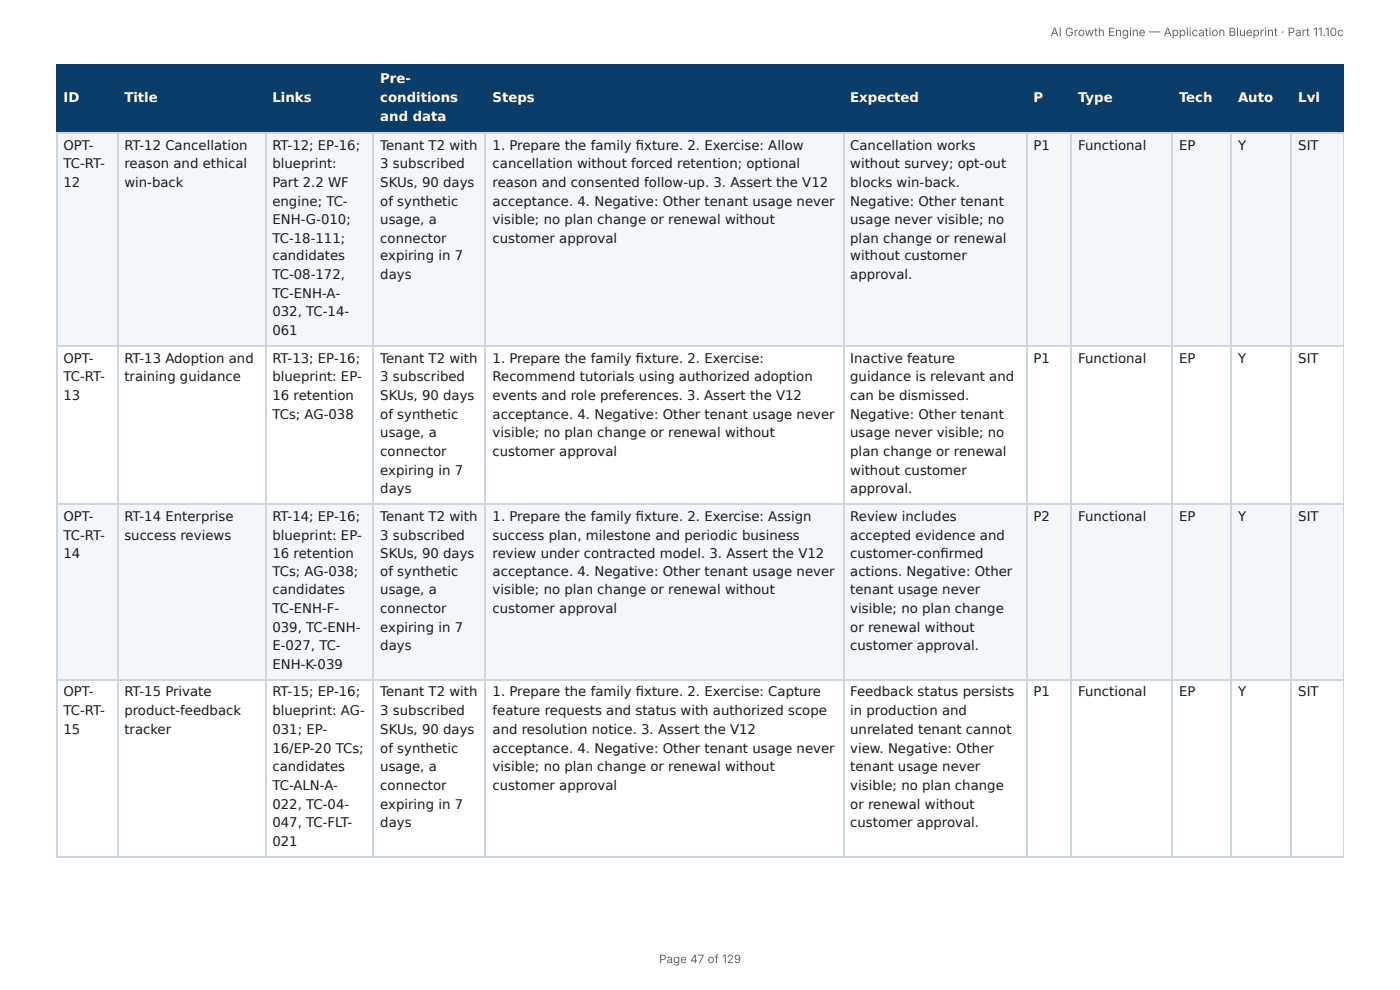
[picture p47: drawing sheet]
<svg xmlns="http://www.w3.org/2000/svg" width="297mm" height="210mm" viewBox="0 0 297 210" stroke-linecap="round" stroke-linejoin="round" font-family="sans-serif">
<defs><g id="words">
<g font-size="2.8" fill="#fff">
<text x="80.8" y="17.7">Pre-</text>
<text x="13.5" y="21.7">ID</text>
<text x="26.4" y="21.7">Title</text>
<text x="57.9" y="21.7">Links</text>
<text x="80.8" y="21.7">conditions</text>
<text x="104.6" y="21.7">Steps</text>
<text x="180.6" y="21.7">Expected</text>
<text x="219.5" y="21.7">P</text>
<text x="229" y="21.7">Type</text>
<text x="250.4" y="21.7">Tech</text>
<text x="262.9" y="21.7">Auto</text>
<text x="275.7" y="21.7">Lvl</text>
<text x="80.8" y="25.7">and data</text>
</g>
<g font-size="2.8" fill="#1a1a1a">
<text x="13.5" y="31.8">OPT-</text>
<text x="13.5" y="35.7">TC-RT-</text>
<text x="26.4" y="31.8">RT-12 Cancellation</text>
<text x="26.4" y="35.7">reason and ethical</text>
<text x="57.9" y="31.8">RT-12; EP-16;</text>
<text x="57.9" y="35.7">blueprint:</text>
<text x="80.8" y="31.8">Tenant T2 with</text>
<text x="80.8" y="35.7">3 subscribed</text>
<text x="104.6" y="31.8">1. Prepare the family fi xture. 2. Exercise: Allow</text>
<text x="104.6" y="35.7">cancellation without forced retention; optional</text>
<text x="180.6" y="31.8">Cancellation works</text>
<text x="180.6" y="35.7">without survey; opt-out</text>
<text x="219.5" y="31.8">P1</text>
<text x="229" y="31.8">Functional</text>
<text x="250.4" y="31.8">EP</text>
<text x="262.9" y="31.8">Y</text>
<text x="275.7" y="31.8">SIT</text>
<text x="13.5" y="39.7">12</text>
<text x="26.4" y="39.7">win-back</text>
<text x="57.9" y="39.7">Part 2.2 WF</text>
<text x="80.8" y="39.7">SKUs, 90 days</text>
<text x="104.6" y="39.7">reason and consented follow-up. 3. Assert the V12</text>
<text x="180.6" y="39.7">blocks win-back.</text>
<text x="57.9" y="43.7">engine; TC-</text>
<text x="57.9" y="47.6">ENH-G-010;</text>
<text x="80.8" y="43.7">of synthetic</text>
<text x="80.8" y="47.6">usage, a</text>
<text x="104.6" y="43.7">acceptance. 4. Negative: Other tenant usage never</text>
<text x="104.6" y="47.6">visible; no plan change or renewal without</text>
<text x="180.6" y="43.7">Negative: Other tenant</text>
<text x="180.6" y="47.6">usage never visible; no</text>
<text x="57.9" y="51.6">TC-18-111;</text>
<text x="80.8" y="51.6">connector</text>
<text x="104.6" y="51.6">customer approval</text>
<text x="180.6" y="51.6">plan change or renewal</text>
<text x="57.9" y="55.3">candidates</text>
<text x="57.9" y="59.3">TC-08-172,</text>
<text x="80.8" y="55.3">expiring in 7</text>
<text x="80.8" y="59.3">days</text>
<text x="180.6" y="55.3">without customer</text>
<text x="180.6" y="59.3">approval.</text>
<text x="57.9" y="63.2">TC-ENH-A-</text>
<text x="57.9" y="67.2">032, TC-14-</text>
<text x="57.9" y="71.2">061</text>
<text x="13.5" y="77">OPT-</text>
<text x="26.4" y="77">RT-13 Adoption and</text>
<text x="57.9" y="77">RT-13; EP-16;</text>
<text x="80.8" y="77">Tenant T2 with</text>
<text x="104.6" y="77">1. Prepare the family fi xture. 2. Exercise:</text>
<text x="180.6" y="77">Inactive feature</text>
<text x="219.5" y="77">P1</text>
<text x="229" y="77">Functional</text>
<text x="250.4" y="77">EP</text>
<text x="262.9" y="77">Y</text>
<text x="275.7" y="77">SIT</text>
<text x="13.5" y="81">TC-RT-</text>
<text x="26.4" y="81">training guidance</text>
<text x="57.9" y="81">blueprint: EP-</text>
<text x="80.8" y="81">3 subscribed</text>
<text x="104.6" y="81">Recommend tutorials using authorized adoption</text>
<text x="180.6" y="81">guidance is relevant and</text>
<text x="13.5" y="84.9">13</text>
<text x="57.9" y="84.9">16 retention</text>
<text x="57.9" y="88.9">TCs; AG-038</text>
<text x="80.8" y="84.9">SKUs, 90 days</text>
<text x="80.8" y="88.9">of synthetic</text>
<text x="104.6" y="84.9">events and role preferences. 3. Assert the V12</text>
<text x="104.6" y="88.9">acceptance. 4. Negative: Other tenant usage never</text>
<text x="180.6" y="84.9">can be dismissed.</text>
<text x="180.6" y="88.9">Negative: Other tenant</text>
<text x="80.8" y="92.9">usage, a</text>
<text x="104.6" y="92.9">visible; no plan change or renewal without</text>
<text x="180.6" y="92.9">usage never visible; no</text>
<text x="80.8" y="96.8">connector</text>
<text x="80.8" y="100.8">expiring in 7</text>
<text x="104.6" y="96.8">customer approval</text>
<text x="180.6" y="96.8">plan change or renewal</text>
<text x="180.6" y="100.8">without customer</text>
<text x="80.8" y="104.8">days</text>
<text x="180.6" y="104.8">approval.</text>
<text x="13.5" y="110.6">OPT-</text>
<text x="26.4" y="110.6">RT-14 Enterprise</text>
<text x="57.9" y="110.6">RT-14; EP-16;</text>
<text x="80.8" y="110.6">Tenant T2 with</text>
<text x="104.6" y="110.6">1. Prepare the family fi xture. 2. Exercise: Assign</text>
<text x="180.6" y="110.6">Review includes</text>
<text x="219.5" y="110.6">P2</text>
<text x="229" y="110.6">Functional</text>
<text x="250.4" y="110.6">EP</text>
<text x="262.9" y="110.6">Y</text>
<text x="275.7" y="110.6">SIT</text>
<text x="13.5" y="114.6">TC-RT-</text>
<text x="13.5" y="118.5">14</text>
<text x="26.4" y="114.6">success reviews</text>
<text x="57.9" y="114.6">blueprint: EP-</text>
<text x="57.9" y="118.5">16 retention</text>
<text x="80.8" y="114.6">3 subscribed</text>
<text x="80.8" y="118.5">SKUs, 90 days</text>
<text x="104.6" y="114.6">success plan, milestone and periodic business</text>
<text x="104.6" y="118.5">review under contracted model. 3. Assert the V12</text>
<text x="180.6" y="114.6">accepted evidence and</text>
<text x="180.6" y="118.5">customer-confi rmed</text>
<text x="57.9" y="122.2">TCs; AG-038;</text>
<text x="80.8" y="122.2">of synthetic</text>
<text x="104.6" y="122.2">acceptance. 4. Negative: Other tenant usage never</text>
<text x="180.6" y="122.2">actions. Negative: Other</text>
<text x="57.9" y="126.2">candidates</text>
<text x="57.9" y="130.2">TC-ENH-F-</text>
<text x="80.8" y="126.2">usage, a</text>
<text x="80.8" y="130.2">connector</text>
<text x="104.6" y="126.2">visible; no plan change or renewal without</text>
<text x="104.6" y="130.2">customer approval</text>
<text x="180.6" y="126.2">tenant usage never</text>
<text x="180.6" y="130.2">visible; no plan change</text>
<text x="57.9" y="134.1">039, TC-ENH-</text>
<text x="80.8" y="134.1">expiring in 7</text>
<text x="180.6" y="134.1">or renewal without</text>
<text x="57.9" y="138.1">E-027, TC-</text>
<text x="57.9" y="142.1">ENH-K-039</text>
<text x="80.8" y="138.1">days</text>
<text x="180.6" y="138.1">customer approval.</text>
<text x="13.5" y="147.9">OPT-</text>
<text x="26.4" y="147.9">RT-15 Private</text>
<text x="57.9" y="147.9">RT-15; EP-16;</text>
<text x="80.8" y="147.9">Tenant T2 with</text>
<text x="104.6" y="147.9">1. Prepare the family fi xture. 2. Exercise: Capture</text>
<text x="180.6" y="147.9">Feedback status persists</text>
<text x="219.5" y="147.9">P1</text>
<text x="229" y="147.9">Functional</text>
<text x="250.4" y="147.9">EP</text>
<text x="262.9" y="147.9">Y</text>
<text x="275.7" y="147.9">SIT</text>
<text x="13.5" y="151.9">TC-RT-</text>
<text x="13.5" y="155.8">15</text>
<text x="26.4" y="151.9">product-feedback</text>
<text x="26.4" y="155.8">tracker</text>
<text x="57.9" y="151.9">blueprint: AG-</text>
<text x="57.9" y="155.8">031; EP-</text>
<text x="80.8" y="151.9">3 subscribed</text>
<text x="80.8" y="155.8">SKUs, 90 days</text>
<text x="104.6" y="151.9">feature requests and status with authorized scope</text>
<text x="104.6" y="155.8">and resolution notice. 3. Assert the V12</text>
<text x="180.6" y="151.9">in production and</text>
<text x="180.6" y="155.8">unrelated tenant cannot</text>
<text x="57.9" y="159.8">16/EP-20 TCs;</text>
<text x="80.8" y="159.8">of synthetic</text>
<text x="104.6" y="159.8">acceptance. 4. Negative: Other tenant usage never</text>
<text x="180.6" y="159.8">view. Negative: Other</text>
<text x="57.9" y="163.8">candidates</text>
<text x="57.9" y="167.7">TC-ALN-A-</text>
<text x="80.8" y="163.8">usage, a</text>
<text x="80.8" y="167.7">connector</text>
<text x="104.6" y="163.8">visible; no plan change or renewal without</text>
<text x="104.6" y="167.7">customer approval</text>
<text x="180.6" y="163.8">tenant usage never</text>
<text x="180.6" y="167.7">visible; no plan change</text>
<text x="57.9" y="171.7">022, TC-04-</text>
<text x="80.8" y="171.7">expiring in 7</text>
<text x="180.6" y="171.7">or renewal without</text>
<text x="57.9" y="175.7">047, TC-FLT-</text>
<text x="57.9" y="179.7">021</text>
<text x="80.8" y="175.7">days</text>
<text x="180.6" y="175.7">customer approval.</text>
</g>
<g font-size="2.5" fill="#666">
<text x="223.1" y="7.7">AI Growth Engine — Application Blueprint · Part 11.10c</text>
<text x="140" y="204.5">Page 47 of 129</text>
</g>
</g></defs>
<g fill="#0b3d6b">
<path d="M12.2 14h12.7v14h-12.7z"/>
<path d="M24.9 14h31.5v14h-31.5z"/>
<path d="M56.4 14h23v14h-23z"/>
<path d="M79.4 14h23.8v14h-23.8z"/>
<path d="M103.2 14h75.9v14h-75.9z"/>
<path d="M179.1 14h38.9v14h-38.9z"/>
<path d="M218 14h9.5v14h-9.5z"/>
<path d="M227.5 14h21.5v14h-21.5z"/>
<path d="M249 14h12.4v14h-12.4z"/>
<path d="M261.4 14h13v14h-13z"/>
<path d="M274.4 14h11v14h-11z"/>
</g>
<g fill="#f4f7fa">
<path d="M12.2 28h12.7v45.6h-12.7z"/>
<path d="M24.9 28h31.5v45.6h-31.5z"/>
<path d="M56.4 28h23v45.6h-23z"/>
<path d="M79.4 28h23.8v45.6h-23.8z"/>
<path d="M103.2 28h75.9v45.6h-75.9z"/>
<path d="M179.1 28h38.9v45.6h-38.9z"/>
<path d="M218 28h9.5v45.6h-9.5z"/>
<path d="M227.5 28h21.5v45.6h-21.5z"/>
<path d="M249 28h12.4v45.6h-12.4z"/>
<path d="M261.4 28h13v45.6h-13z"/>
<path d="M274.4 28h11v45.6h-11z"/>
<path d="M12.2 106.9h12.7v37.6h-12.7z"/>
<path d="M24.9 106.9h31.5v37.6h-31.5z"/>
<path d="M56.4 106.9h23v37.6h-23z"/>
<path d="M79.4 106.9h23.8v37.6h-23.8z"/>
<path d="M103.2 106.9h75.9v37.6h-75.9z"/>
<path d="M179.1 106.9h38.9v37.6h-38.9z"/>
<path d="M218 106.9h9.5v37.6h-9.5z"/>
<path d="M227.5 106.9h21.5v37.6h-21.5z"/>
<path d="M249 106.9h12.4v37.6h-12.4z"/>
<path d="M261.4 106.9h13v37.6h-13z"/>
<path d="M274.4 106.9h11v37.6h-11z"/>
</g>
<g fill="none" stroke="#0b3d6b" stroke-width=".26">
<path d="M11.9 13.9h273.5M12 13.8v14.5M25 13.8v14.5M56.5 13.8v14.5M79.2 13.8v14.5M103.1 13.8v14.5M179.3 13.8v14.5M218.1 13.8v14.5M227.4 13.8v14.5M248.8 13.8v14.5M261.5 13.8v14.5M274.2 13.8v14.5"/>
<path d="M11.9 28.2h273.5"/>
</g>
<path d="M285.3 13.8v14.5" fill="none" stroke="#0b3d6b" stroke-width=".21"/>
<g fill="none" stroke="#c9d6e3" stroke-width=".26">
<path d="M11.9 28.2h273.5M12 28.3v153.5M25 28.3v153.5M56.5 28.3v153.5M79.2 28.3v153.5M103.1 28.3v153.5M179.3 28.3v153.5M218.1 28.3v153.5M227.4 28.3v153.5M248.8 28.3v153.5M261.5 28.3v153.5M274.2 28.3v153.5"/>
<path d="M11.9 73.4h273.5M11.9 107h273.5M11.9 144.3h273.5M11.9 181.9h273.5"/>
</g>
<path d="M285.3 28.3v153.5" fill="none" stroke="#c9d6e3" stroke-width=".21"/>
<use href="#words"/>
</svg>
